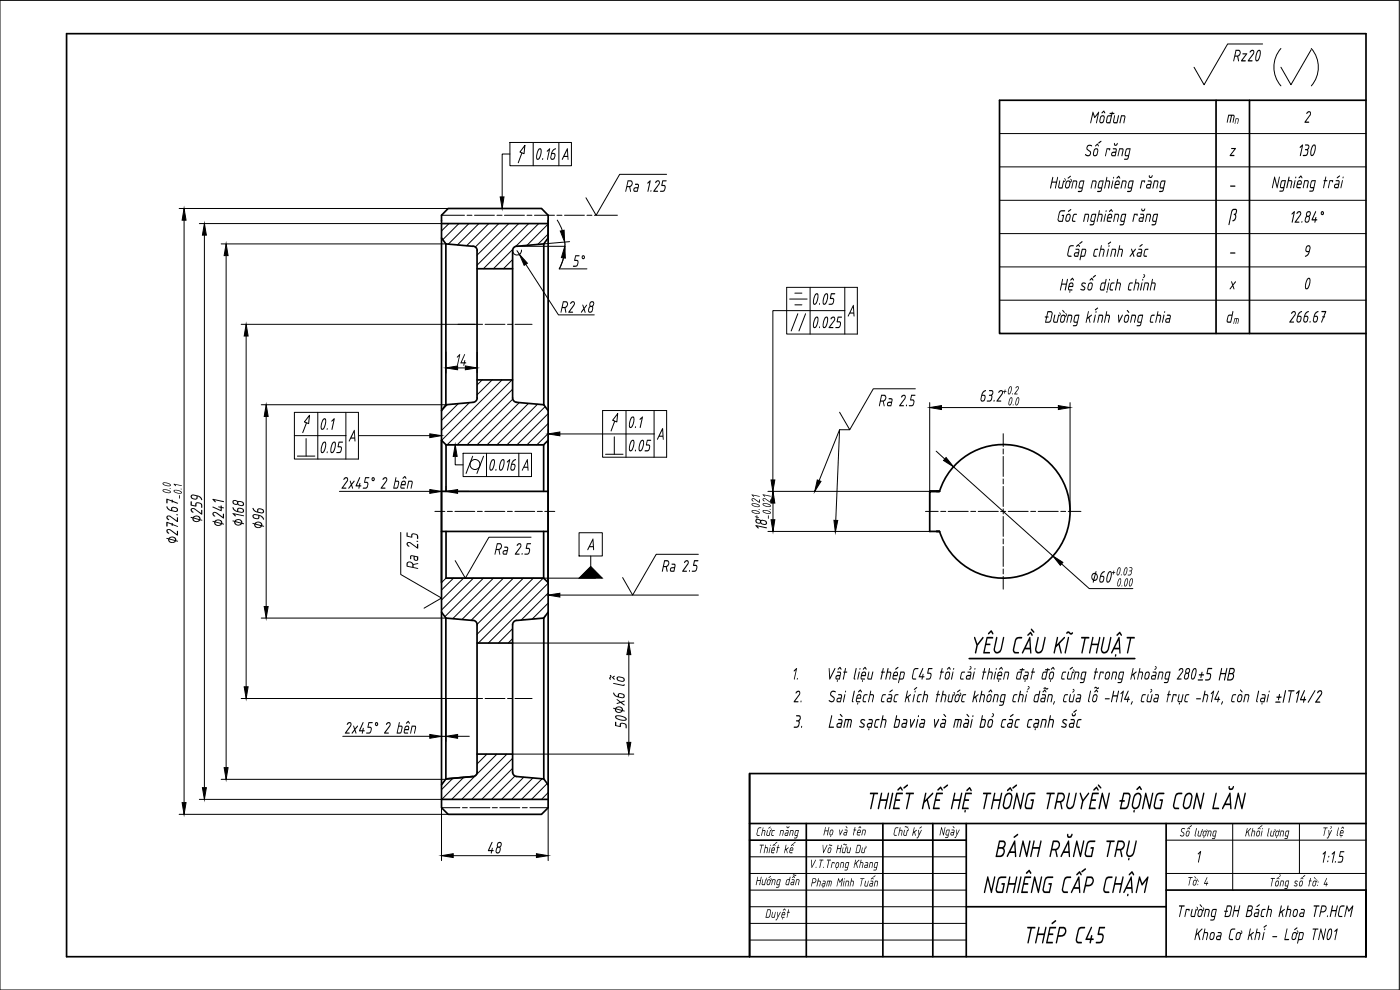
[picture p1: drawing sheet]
<svg xmlns="http://www.w3.org/2000/svg" width="420mm" height="297mm" viewBox="0 0 420 297" stroke-linecap="round" stroke-linejoin="round" font-family="sans-serif">
<defs><g id="words">
<g font-size="7.8">
<text x="290.9" y="196.1">YÊU CẦU KĨ THUẬT</text>
<text x="259.6" y="242.8">THIẾT KẾ HỆ THỐNG TRUYỀN ĐỘNG CON LĂN</text>
<text x="298.3" y="257.2">BÁNH RĂNG TRỤ</text>
<text x="294.8" y="268">NGHIÊNG CẤP CHẬM</text>
<text x="306.8" y="283.1">THÉP C45</text>
</g>
<g font-size="5.9">
<text x="368.6" y="57">-</text>
<text x="368.6" y="66.4">β</text>
<text x="368.6" y="77.1">-</text>
<text x="237.8" y="218.4">3.</text>
<text x="248.4" y="218.4">Làm sạch bavia và mài bỏ các cạnh sắc</text>
</g>
<g font-size="5.4">
<text x="369.8" y="18.4">Rz20</text>
<text x="326.9" y="37">Môđun</text>
<text x="367.8" y="36.9">m</text>
<text x="391.2" y="36.9">2</text>
<text x="160.4" y="48">0.16</text>
<text x="168.3" y="48">A</text>
<text x="325.2" y="46.9">Số răng</text>
<text x="368.7" y="46.8">z</text>
<text x="389.2" y="46.8">130</text>
<text x="187.3" y="57.6">Ra 1.25</text>
<text x="314.8" y="56.6">Hướng nghiêng răng</text>
<text x="381.4" y="56.5">Nghiêng trái</text>
<text x="316.9" y="66.6">Góc nghiêng răng</text>
<text x="386.8" y="66.8">12.84°</text>
<text x="319.8" y="77.1">Cấp chính xác</text>
<text x="391" y="77.1">9</text>
<text x="171.6" y="80.1">5°</text>
<text x="317.8" y="87.2">Hệ số dịch chỉnh</text>
<text x="368.7" y="86.8">x</text>
<text x="391.1" y="86.8">0</text>
<text x="167.9" y="93.8">R2 x8</text>
<text x="243.4" y="91.5">0.05</text>
<text x="254.1" y="95">A</text>
<text x="243.4" y="98.5">0.025</text>
<text x="312.9" y="96.8">Đường kính vòng chia</text>
<text x="367.7" y="96.8">d</text>
<text x="386.6" y="96.8">266.67</text>
<text x="136.2" y="109.8">14</text>
<text x="263.4" y="121.9">Ra 2.5</text>
<text x="293.8" y="120.5">63.2</text>
<text x="95.7" y="129">0.1</text>
<text x="188.2" y="128.4">0.1</text>
<text x="196.8" y="131.9">A</text>
<text x="95.7" y="136">0.05</text>
<text x="104.3" y="132.5">A</text>
<text x="188.2" y="135.5">0.05</text>
<text x="146.3" y="141.3">0.016</text>
<text x="156.3" y="141.3">A</text>
<text x="102.2" y="146.6">2x45° 2 bên</text>
<text x="60.7" y="157.3" transform="rotate(-90 60.7 157.3)">∅259</text>
<text x="67.2" y="158.5" transform="rotate(-90 67.2 158.5)">∅241</text>
<text x="73.2" y="158.4" transform="rotate(-90 73.2 158.4)">∅168</text>
<text x="79.2" y="159.2" transform="rotate(-90 79.2 159.2)">∅96</text>
<text x="230.2" y="159.4" transform="rotate(-90 230.2 159.4)">18</text>
<text x="53.4" y="163.6" transform="rotate(-90 53.4 163.6)">∅272.67</text>
<text x="148.1" y="166.4">Ra 2.5</text>
<text x="175.9" y="165.1">A</text>
<text x="125.5" y="171" transform="rotate(-90 125.5 171)">Ra 2.5</text>
<text x="198.3" y="171.6">Ra 2.5</text>
<text x="326.8" y="174.8">∅60</text>
<text x="237.3" y="203.9">1.</text>
<text x="247.7" y="203.9">Vật liệu thép C45 tôi cải thiện đạt độ cứng trong khoảng 280±5 HB</text>
<text x="237.9" y="210.7">2.</text>
<text x="248.3" y="210.7">Sai lệch các kích thước không chỉ dẫn, của lỗ -H14, của trục -h14, còn lại ±IT14/2</text>
<text x="103.2" y="220.1">2x45° 2 bên</text>
<text x="188.1" y="218.8" transform="rotate(-90 188.1 218.8)">50∅x6 lỗ</text>
<text x="146" y="256.1">48</text>
<text x="358.6" y="258.8">1</text>
<text x="396.1" y="258.9">1:1.5</text>
<text x="352.8" y="275.2">Trường ĐH Bách khoa TP.HCM</text>
<text x="358.1" y="282.1">Khoa Cơ khí - Lớp TN01</text>
</g>
<g font-size="4">
<text x="226.7" y="250.8">Chức năng</text>
<text x="246.9" y="250.7">Họ và tên</text>
<text x="267.8" y="250.8">Chữ ký</text>
<text x="281.7" y="250.7">Ngày</text>
<text x="353.8" y="251">Số lượng</text>
<text x="373.5" y="251">Khối lượng</text>
<text x="396.5" y="250.8">Tỷ lệ</text>
<text x="227.2" y="256">Thiết kế</text>
<text x="226.6" y="265.6">Hướng dẫn</text>
<text x="355.9" y="265.7">Tờ: 4</text>
<text x="380.6" y="266">Tổng số tờ: 4</text>
<text x="229.5" y="275.4">Duyệt</text>
</g>
<g font-size="3.9">
<text x="300.7" y="118.3">+0.2</text>
<text x="302.3" y="121.7">0.0</text>
<text x="51.3" y="148.4" transform="rotate(-90 51.3 148.4)">0.0</text>
<text x="54.6" y="150" transform="rotate(-90 54.6 150)">-0.1</text>
<text x="228" y="156.1" transform="rotate(-90 228 156.1)">+0.021</text>
<text x="231.4" y="156" transform="rotate(-90 231.4 156)">-0.021</text>
<text x="333.3" y="172.7">+0.03</text>
<text x="334.9" y="176">0.00</text>
<text x="246.2" y="256">Võ Hữu Dư</text>
<text x="242.7" y="260.4">V.T.Trọng Khang</text>
<text x="243.2" y="266">Phạm Minh Tuấn</text>
</g>
<g font-size="3.8">
<text x="370.3" y="37.2">n</text>
<text x="369.9" y="97.2">m</text>
</g>
</g></defs>
<!-- layer: AM_4 -->
<path d="M0 .1h419.9v296.9h-419.9zM300 40.1h110M300 50.1h110M155.1 73.9h14.4M300 60.1h110M300 70.1h110M300 80.1h110M300 90.1h110" fill="none" stroke="#000" stroke-width=".3"/>
<!-- layer: AM_0 -->
<g fill="none" stroke="#000" stroke-width=".51">
<path d="M20 10.1h390v276.9h-390zM365 30.1v70M375 30.1v70M410 30.1h-110v70h110M132.5 71.4v164.1M132.5 67.1h32M133.8 73.2l-1.3-1.8v-6.8l2-2h28l2 2v58.6M133.8 73.2l8.1 .7M133.8 73.2v48.2M142 73.9a1.33 1.33 0 0 1 1.2 1.3M143.2 75.2v44.2M155.1 73.9a1.33 1.33 0 0 0-1.3 1.3v44.2"/>
<path d="M163.2 73.2l-8.1 .7M163.2 73.2v48.2M164.5 66.2v5.2l-1.3 1.8M143.2 80.6h10.6M143.2 114h10.6M143.2 119.4a1.33 1.33 0 0 1-1.2 1.3M153.8 119.4a1.33 1.33 0 0 0 1.3 1.3l8.1 .7M133.8 121.4l-1.3 1.8M133.9 133.5l-1.4-1.4v42.7M133.9 133.5h29.3M133.9 133.5v13.9M141.9 120.7l-8.1 .7"/>
<path d="M163.2 133.5l1.3-1.4v42.7M163.2 133.5v13.9M163.2 121.4l1.3 1.8v51.6M132.5 159.5h32M132.5 147.4h32M133.9 159.5v14h29.3M163.2 159.5v14M279 147.4h2.9h-2.9v12.1h2.9h-.8M281.1 147.4h.9a20 20 0 0 1 30.8-10.2 20 20 0 0 1 0 32.5 20 20 0 0 1-30.8-10.3M163.2 173.5l1.3 1.3M164.5 173.5v10.2l-1.3 1.7-8.1 .7a1.33 1.33 0 0 0-1.3 1.4v44.2a1.34 1.34 0 0 0 1.3 1.3l8.1 .7 1.3 1.8v6.8l-2 2h-28l-2-2v-6.8l1.3-1.8 8.1-.7-8.1 .7v-48.3M132.5 183.7l1.3 1.7 8.1 .8"/>
<path d="M142 186.1a1.33 1.33 0 0 1 1.2 1.4M143.2 187.5v44.2M143.2 192.9h10.6M163.2 185.4v48.3M164.5 183.7v51.8M290.9 197.6h49.7M132.5 239.8h32M143.2 226.3h10.6M143.2 231.7a1.33 1.33 0 0 1-1.2 1.3"/>
</g>
<!-- layer: duong_dam -->
<path d="M410 232.1h-185v54.9M225 252.1h65M225 247.1h185M242 247.1v39.9M265 247.1v39.9M280 247.1v39.9M290 247.1v39.9M350 247.1v39.9M290 272.1h60M350 267.1h60" fill="none" stroke="#000" stroke-width=".51"/>
<!-- layer: A.Net Dam Co Ban -->
<path d="M225 232.2v54.8" fill="none" stroke="#000" stroke-width=".51"/>
<!-- layer: duong_manh -->
<path d="M225 257.1h65M350 252.1h60M370 247.1v20M390 247.1v15M225 267.1h65M225 272.1h65M225 262.1h65M225 277.1h65M350 262.1h60M225 282.1h65" fill="none" stroke="#000" stroke-width=".3"/>
<!-- layer: AM_5 -->
<g fill="none" stroke="#000" stroke-width=".3">
<path d="M378.9 13.2h-10.5l-7 12.2-3-5.2M384.4 14.5a8.5 8.5 0 0 0 0 11.3M393.5 14.9l-6.1 10.5-3-5.2M393.5 14.5a8.5 8.5 0 0 1 0 11.3M153 46.2h-2.3v12.9M153 42.7h18.5v7h-18.5zM156.6 45.9l-1.1 2.9M157.5 43.6l-.2 2.5-1.3-.5zM200.1 52.3h-14.1l-7.1 12.3-3-5.3M53.8 62.6h80.7M55.2 66.1v174.7M59.8 67.1h72.7"/>
<path d="M61.3 70.6v165.7M66.4 73.2h67.4M67.9 76.7v153.6M155.2 75.2l.7 1.2M156.5 75a1.33 1.33 0 0 1-1.2 1.5 1.33 1.33 0 0 1-1.5-1.3M157.8 79.3l9.8 15.2h10.8M167.2 66l1.6 3.2M169.1 77.4l-1.2 3.2M169.5 72.6v.6a14.5 14.5 0 0 1-1.7 7.5M170.9 72.5l-7.7 .7M72.4 97.3h70.8M167.8 80.7h8.3"/>
<path d="M236.1 86.2h21.2v14h-21.2zM237 89.7h5.2M238.5 88h2.2M238.5 91.5h2.2M239.4 94.1l-2 5.2M241.8 94.1l-2 5.2M253.5 86.2v7h-21.6v50.8M73.9 100.8v105.3M133.8 105.6v6.3M143.2 105.6v6.3M274.7 116.7h-12.6l-7.1 12.2-3-5.2M78.4 121.4h55.4"/>
<path d="M79.9 125v57M88.3 123.7h19.3v14h-19.3zM89.2 136.8h5.3M91.9 131.6v5.2M92 126.9l-1.2 2.9M92.9 124.6l-.3 2.5-1.2-.5zM103.8 123.7v7h-15.5M107.6 130.7h21.4M136.6 136.9v2.6h2.4M139 136h20.5v7h-20.5zM141.9 136.9l-2 5.2M145.1 136.9l-2 5.2"/>
<path d="M164.5 128.7v44.8M180.8 123.2h19.3v14h-19.3zM181.7 136.3h5.3M184.4 131v5.3M184.5 126.4l-1.1 2.9M185.4 124.1l-.3 2.5-1.2-.5zM196.3 123.2v7h-28.3M255 128.9h-3l-6.2 15.3M279 120.8v32.6M281 135.4l2.5 2.3M282.5 122.3h35.1M321.1 120.8v32.6"/>
<path d="M101.9 147.4h27.1M120.3 159.8v12.6l12.2 7-5.2 3.1M132.5 146v1.4h1.4v-1.4M137.3 147.4h3.5M173.8 159.8h7v7h-7zM230.5 147.4h51.4M230.5 159.5h51.4M286.2 140.1l29.8 26.7M159.4 161.2h-12.7l-7 12.3-3.1-5.3M163.2 173.5h15.6M168 178.5h41.6M177.3 166.8v3.2"/>
<path d="M209.6 166.3h-12.7l-7 12.2-3-5.2M318.6 169.2l8.3 7.4h13.1M78.4 185.4h55.4M153.8 192.9h36.4M188.7 196.4v26.3M72.4 209.6h70.8M132.5 209.6v12.8M133.8 209.6v12.8M59.8 239.8h72.7M66.4 233.8h67.4M102.9 220.9h26.1M132.5 220.9h1.3"/>
<path d="M137.3 220.9h3.5M153.8 226.3h36.4M53.8 244.3h80.7M132.5 242.3v15.9M136 256.7h25M164.5 242.3v15.9"/>
<circle cx="142.6" cy="139.4" r="1.5"/>
</g>
<!-- layer: AM_7 -->
<g fill="none" stroke="#000" stroke-width=".3">
<path d="M132.5 64.6h6.9M140.2 64.6h1.4M142.4 64.6h6M149.1 64.6h1.6M151.4 64.6h6M158.2 64.6h1.4M160.4 64.6h6M167.1 64.6h1.6M169.4 64.6h6M176.1 64.6h1.5M178.4 64.6h6.9M137.5 97.3h5.1"/>
<path d="M143.3 97.3h1.5M145.6 97.3h6M152.3 97.3h1.5M154.6 97.3h5.1M301.1 130.1v3.9M301.1 134.7v1.5M301.1 136.9v6M130.5 153.4h3M134.2 153.4h1.6M136.5 153.4h6M143.3 153.4h1.4M145.5 153.4h6"/>
<path d="M152.3 153.4h1.5M154.5 153.4h6M161.2 153.4h1.6M163.5 153.4h3M277.7 153.4h3.9M282.3 153.4h1.5M284.6 153.4h6M291.3 153.4h1.5M293.6 153.4h6M300.3 153.4h1.5M301.1 143.7v1.5M301.1 146v6"/>
<path d="M301.1 152.7v1.5M301.1 155v5.9M302.6 153.4h6M309.3 153.4h1.5M311.6 153.4h6M318.3 153.4h1.5M320.6 153.4h3.8M301.1 161.7v1.5M301.1 163.9v6.1M301.1 170.7v1.5M301.1 173v3.8M137.5 209.6h5.1"/>
<path d="M143.3 209.6h1.5M145.6 209.6h6M152.3 209.6h1.5M154.6 209.6h5.1M132.5 242.3h5.5M138.8 242.3h1.5M141 242.3h6M147.7 242.3h1.6M150 242.3h6M156.8 242.3h1.4M159 242.3h5.5"/>
</g>
<!-- layer: AM_8 -->
<g fill="none" stroke="#000" stroke-width=".3">
<path d="M134.7 67.1l-2.2 2.2M137.7 67.1l-4.8 4.8M140.7 67.1l-6.2 6.2M143.7 67.1l-6.4 6.4M146.7 67.1l-6.7 6.6M149.7 67.1l-7.1 7.1M152.7 67.1l-9.5 9.5M153.8 77.9l-2.7 2.7M153.9 74.8l-5.8 5.8M155.7 67.1l-12.5 12.5M158.7 67.1l-13.6 13.5M161.7 67.1l-6.9 6.8"/>
<path d="M164.5 67.2l-6.4 6.4M164.5 70.2l-3.1 3.1M144.7 114l-1.5 1.5M147.7 114l-4.5 4.5M150.7 114l-18.2 18.2M153.7 114l-19.5 19.5M153.8 116.8l-16.6 16.7M153.9 119.7l-13.7 13.8M134.3 121.4l-1.6 1.6M137.5 121.1l-5 5M140.8 120.8l-8.3 8.3M155.8 120.8l-12.6 12.7"/>
<path d="M158.6 121.1l-12.4 12.4M161.3 121.3l-12.2 12.2M163.6 122l-11.5 11.5M164.5 124.1l-9.3 9.4M164.5 127.1l-6.3 6.4M164.5 130.1l-3.4 3.4M136.1 173.5l-3.6 3.5M139.1 173.5l-6.6 6.5M142.1 173.5l-9.6 9.5M145.1 173.5l-11.6 11.5M148.1 173.5l-12.2 12.1M151.1 173.5l-12.5 12.4"/>
<path d="M154.1 173.5l-12.7 12.6M157.1 173.5l-13.9 13.9M160.1 173.5l-16.9 16.8M163 173.5l-19.4 19.4M164.5 175l-17.9 17.9M164.5 178l-8.1 8M153.8 188.6l-4.2 4.3M153.8 191.6l-1.3 1.3M163.7 184.8l-.7 .7M164.5 181l-4.8 4.7M135.9 233.5l-3.4 3.4M139.1 233.2l-6.5 6.6"/>
<path d="M142.7 232.6l-7.1 7.2M146.1 226.3l-2.9 2.9M149.1 226.3l-6.3 6.3M152.1 226.3l-13.5 13.5M153.8 227.5l-12.2 12.3M153.8 230.5l-9.2 9.3M154.5 232.9l-7 6.9M157.2 233.2l-6.7 6.6M159.9 233.4l-6.4 6.4M162.7 233.7l-6.2 6.1M164.2 235.1l-4.7 4.7M164.5 237.8l-2 2"/>
</g>
<!-- layer: 0 -->
<path d="M133.9 133.5h29.3M163.2 173.5h-29.3l-1.4 1.3" fill="none" stroke="#000" stroke-width=".3"/>
<!-- layer: AM_5 -->
<g fill="#000" stroke="#000" stroke-width=".3">
<path d="M150.1 59.1h1.2l-.6 3.5zM55.2 62.6l.6 3.5h-1.1zM61.3 67.1l.6 3.5h-1.2zM67.9 73.2l.6 3.5h-1.2zM155.9 76.4l2.4 2.6-1 .6zM169.5 73.9l.2 3.6-1.2-.2zM168.1 69.3l1.2-.2 .2 3.5zM73.9 97.3l.6 3.5h-1.2zM133.8 110.4l3.5-.6v1.1zM139.7 109.8l3.5 .6-3.5 .5zM79.9 121.4l.6 3.6h-1.2zM129 130.2l3.5 .5-3.5 .6z"/>
<path d="M136.6 133.5l.6 3.4h-1.2zM164.5 130.2l3.5-.6v1.2zM279 122.3l3.5-.6v1.2zM283.9 137.3l2.3 2.8-3-1.9zM317.6 121.7l3.5 .6-3.5 .6zM129 146.9l3.5 .5-3.5 .6zM133.9 147.4l3.4-.5v1.1zM231.4 155.9h1.1l-.5 3.6zM231.4 144h1.1l-.6 3.5zM245.3 144l1.1 .4-1.9 3zM164.5 178.5l3.5-.5v1.1zM173.8 173.5l3.5-3.5 3.5 3.5z"/>
<path d="M316 166.8l3 1.9-.8 .9zM79.3 182h1.2l-.6 3.4zM188.7 192.9l.6 3.5h-1.2zM73.3 206.1h1.2l-.6 3.5zM60.7 236.3h1.2l-.6 3.5zM67.3 230.3h1.2l-.6 3.5zM129 220.4l3.5 .5-3.5 .6zM133.8 220.9l3.5-.5v1.1zM188.1 222.7h1.2l-.6 3.6zM54.7 240.8h1.1l-.6 3.5zM132.5 256.7l3.5-.6v1.2zM161 256.1l3.5 .6-3.5 .6z"/>
</g>
<!-- layer: AM_0 -->
<path d="M250.3 156.1l1.1 .1-.7 3.5z" fill="#000" stroke="#000" stroke-width=".3"/>
<path d="M252 128.9l-1.2 27.3" fill="none" stroke="#000" stroke-width=".3"/>
<use href="#words"/>
</svg>
